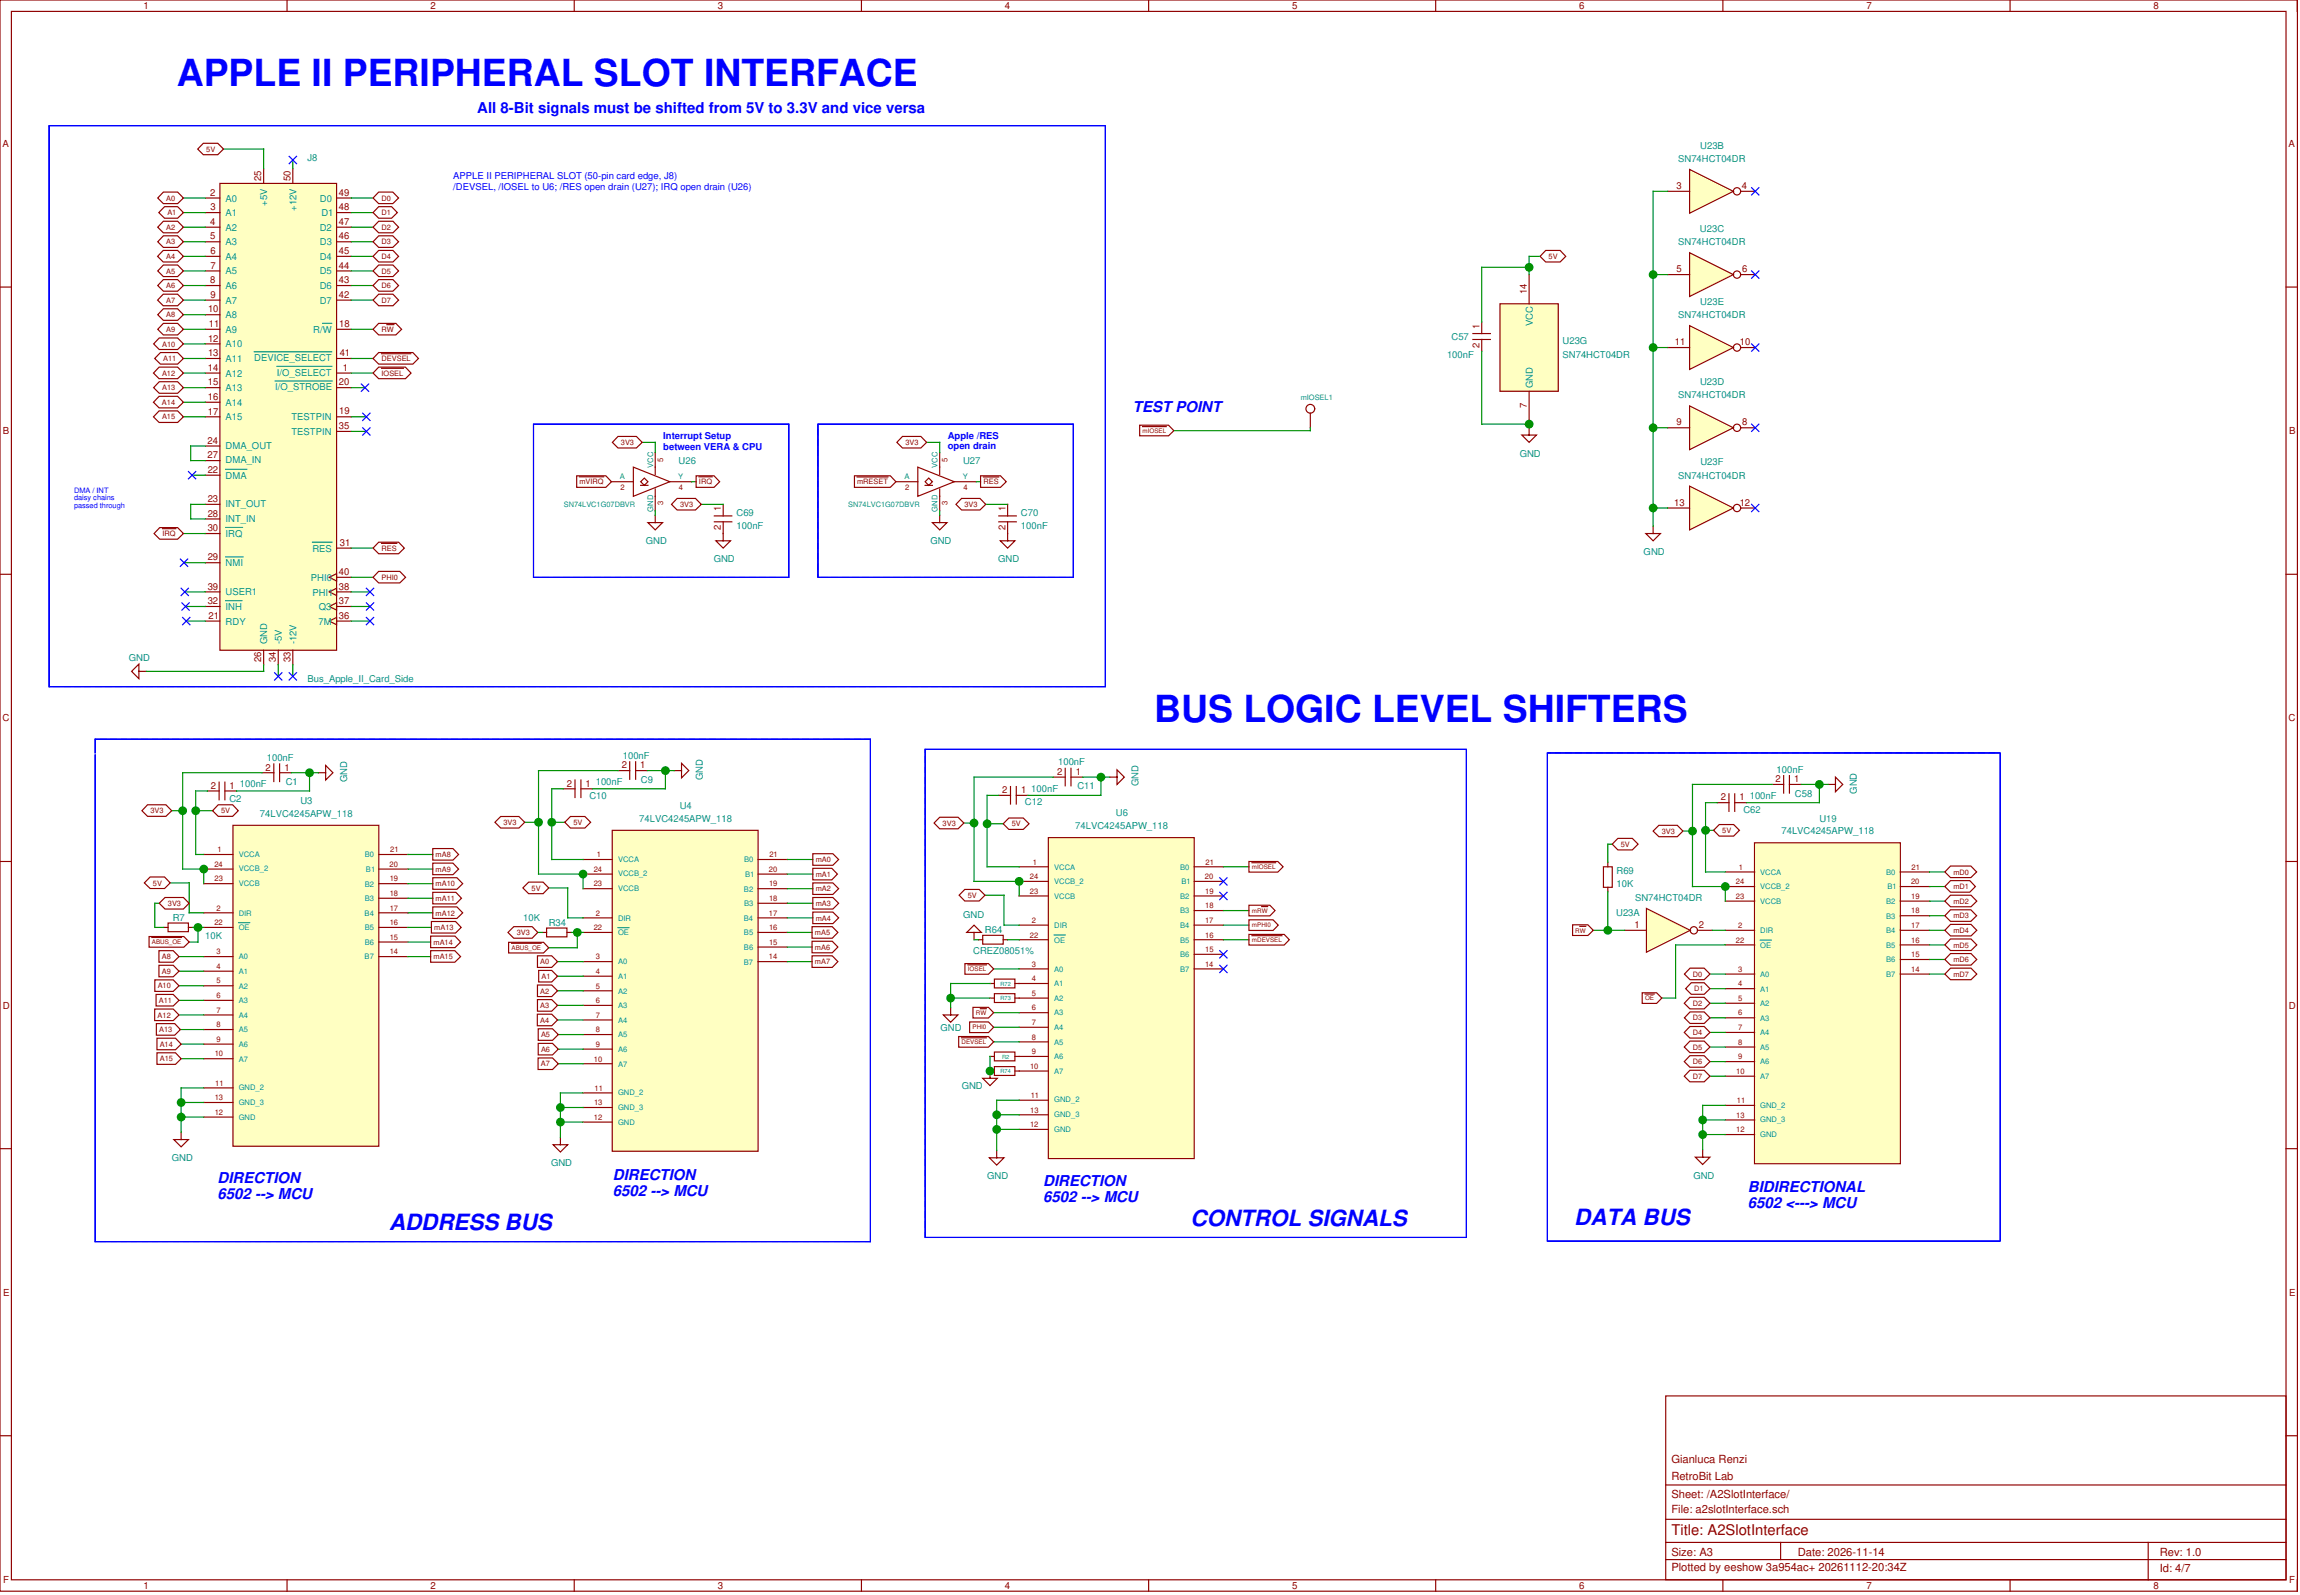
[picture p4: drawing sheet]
<svg xmlns="http://www.w3.org/2000/svg" width="334mm" height="231mm" viewBox="0 0 334 231" stroke-linecap="round" stroke-linejoin="round" font-family="sans-serif">
<defs><g id="words">
<g font-size="5.4" fill="#00f">
<text x="25.6" y="12.5">APPLE II PERIPHERAL SLOT INTERFACE</text>
<text x="167.5" y="104.8">BUS LOGIC LEVEL SHIFTERS</text>
</g>
<g font-size="3.2" fill="#00f">
<text x="56.4" y="178.5">ADDRESS BUS</text>
<text x="172.8" y="177.9">CONTROL SIGNALS</text>
<text x="228.4" y="177.7">DATA BUS</text>
</g>
<g font-size="2.2" fill="#00f">
<text x="69.3" y="16.4">All 8-Bit signals must be shifted from 5V to 3.3V and vice versa</text>
<text x="164.4" y="59.8">TEST POINT</text>
<text x="31.6" y="171.6">DIRECTION</text>
<text x="31.6" y="173.9">6502 --&gt; MCU</text>
<text x="88.9" y="171.2">DIRECTION</text>
<text x="88.9" y="173.6">6502 --&gt; MCU</text>
<text x="151.4" y="172.1">DIRECTION</text>
<text x="253.6" y="172.9">BIDIRECTIONAL</text>
<text x="151.4" y="174.4">6502 --&gt; MCU</text>
<text x="253.6" y="175.3">6502 &lt;---&gt; MCU</text>
</g>
<text font-size="2.1" fill="#900000" x="242.5" y="222.8">Title: A2SlotInterface</text>
<g font-size="1.6" fill="#900000">
<text x="242.5" y="212.3">Gianluca Renzi</text>
<text x="242.5" y="214.8">RetroBit Lab</text>
<text x="242.5" y="217.3">Sheet: /A2SlotInterface/</text>
<text x="242.5" y="219.6">File: a2slotInterface.sch</text>
<text x="242.5" y="225.7">Size: A3</text>
<text x="242.5" y="227.9">Plotted by eeshow 3a954ac+ 20261112-20:34Z</text>
<text x="260.9" y="225.7">Date: 2026-11-14</text>
<text x="313.4" y="225.7">Rev: 1.0</text>
<text x="313.4" y="228.1">Id: 4/7</text>
</g>
<g font-size="1.4" fill="#900000">
<text x="20.8" y="1.3">1</text>
<text x="62.5" y="1.3">2</text>
<text x="104.2" y="1.3">3</text>
<text x="145.8" y="1.3">4</text>
<text x="187.5" y="1.3">5</text>
<text x="229.2" y="1.3">6</text>
<text x="270.8" y="1.3">7</text>
<text x="312.5" y="1.3">8</text>
<text x=".4" y="21.3">A</text>
<text x="332.1" y="21.3">A</text>
<text x="30.5" y="28.4">2</text>
<text x="37.9" y="26.3" transform="rotate(-90 37.9 26.3)">25</text>
<text x="42.1" y="26.3" transform="rotate(-90 42.1 26.3)">50</text>
<text x="49.2" y="28.4">49</text>
<text x="243.2" y="27.4">3</text>
<text x="252.8" y="27.5">4</text>
<text x="30.5" y="32.6">4</text>
<text x="30.5" y="34.7">5</text>
<text x="30.5" y="30.5">3</text>
<text x="49.2" y="32.6">47</text>
<text x="49.2" y="34.7">46</text>
<text x="49.2" y="30.5">48</text>
<text x="30.5" y="41.1">8</text>
<text x="30.5" y="39">7</text>
<text x="30.5" y="36.9">6</text>
<text x="49.2" y="39">44</text>
<text x="49.2" y="36.9">45</text>
<text x="49.2" y="41.1">43</text>
<text x="243.2" y="39.5">5</text>
<text x="252.8" y="39.5">6</text>
<text x="30.2" y="45.3">10</text>
<text x="30.3" y="47.4">11</text>
<text x="30.5" y="43.2">9</text>
<text x="49.2" y="43.2">42</text>
<text x="49.2" y="47.4">18</text>
<text x="214.7" y="47.7" transform="rotate(-90 214.7 47.7)">1</text>
<text x="221.5" y="42.6" transform="rotate(-90 221.5 42.6)">14</text>
<text x="30.2" y="53.8">14</text>
<text x="30.2" y="49.6">12</text>
<text x="30.2" y="51.7">13</text>
<text x="49.3" y="51.7">41</text>
<text x="49.7" y="53.8">1</text>
<text x="214.7" y="50.4" transform="rotate(-90 214.7 50.4)">2</text>
<text x="243" y="50.1">11</text>
<text x="252.4" y="50.1">10</text>
<text x="30.2" y="55.9">15</text>
<text x="30.2" y="58">16</text>
<text x="49.2" y="55.9">20</text>
<text x="221.5" y="59.2" transform="rotate(-90 221.5 59.2)">7</text>
<text x=".4" y="63">B</text>
<text x="30.1" y="64.4">24</text>
<text x="30.2" y="60.1">17</text>
<text x="49.2" y="62.3">35</text>
<text x="49.2" y="60.1">19</text>
<text x="243.2" y="61.7">9</text>
<text x="252.8" y="61.7">8</text>
<text x="332.1" y="63">B</text>
<text x="30.1" y="66.5">27</text>
<text x="30.1" y="68.6">22</text>
<text x="30.1" y="75">28</text>
<text x="30.1" y="77.1">30</text>
<text x="30.1" y="72.8">23</text>
<text x="104.6" y="76.9" transform="rotate(-90 104.6 76.9)">2</text>
<text x="104.6" y="74.2" transform="rotate(-90 104.6 74.2)">1</text>
<text x="145.9" y="76.9" transform="rotate(-90 145.9 76.9)">2</text>
<text x="145.9" y="74.2" transform="rotate(-90 145.9 74.2)">1</text>
<text x="242.9" y="73.4">13</text>
<text x="252.4" y="73.4">12</text>
<text x="30.1" y="81.3">29</text>
<text x="49.2" y="83.4">40</text>
<text x="49.3" y="79.2">31</text>
<text x="30.1" y="87.7">32</text>
<text x="30.1" y="85.5">39</text>
<text x="30.2" y="89.8">21</text>
<text x="49.2" y="87.7">37</text>
<text x="49.2" y="89.8">36</text>
<text x="49.2" y="85.5">38</text>
<text x="37.9" y="96.1" transform="rotate(-90 37.9 96.1)">26</text>
<text x="40" y="96.1" transform="rotate(-90 40 96.1)">34</text>
<text x="42.1" y="96.1" transform="rotate(-90 42.1 96.1)">33</text>
<text x=".4" y="104.7">C</text>
<text x="332.1" y="104.7">C</text>
<text x="38.5" y="111.8">2</text>
<text x="41.3" y="111.8">1</text>
<text x="90.2" y="111.5">2</text>
<text x="92.9" y="111.5">1</text>
<text x="153.4" y="112.4">2</text>
<text x="156.1" y="112.4">1</text>
<text x="257.6" y="113.5">2</text>
<text x="260.3" y="113.5">1</text>
<text x="30.6" y="114.5">2</text>
<text x="33.3" y="114.5">1</text>
<text x="82.3" y="114.1">2</text>
<text x="85" y="114.1">1</text>
<text x="145.4" y="115.1">2</text>
<text x="148.2" y="115.1">1</text>
<text x="249.7" y="116.1">2</text>
<text x="252.4" y="116.1">1</text>
<text x="237.1" y="134.7">1</text>
<text x="246.5" y="134.7">2</text>
<text x=".4" y="146.3">D</text>
<text x="332.1" y="146.3">D</text>
<text x=".4" y="188">E</text>
<text x="332.1" y="188">E</text>
<text x=".5" y="229.7">F</text>
<text x="20.8" y="230.6">1</text>
<text x="62.5" y="230.6">2</text>
<text x="104.2" y="230.5">3</text>
<text x="145.8" y="230.6">4</text>
<text x="187.5" y="230.5">5</text>
<text x="229.2" y="230.5">6</text>
<text x="270.8" y="230.6">7</text>
<text x="312.5" y="230.5">8</text>
<text x="332.2" y="229.7">F</text>
</g>
<g font-size="1.4" fill="#009090">
<text x="44.6" y="23.3">J8</text>
<text x="243.5" y="23.5">SN74HCT04DR</text>
<text x="246.7" y="21.6">U23B</text>
<text x="32.7" y="29.2">A0</text>
<text x="38.8" y="29.8" transform="rotate(-90 38.8 29.8)">+5V</text>
<text x="46.4" y="29.2">D0</text>
<text x="32.7" y="31.4">A1</text>
<text x="32.7" y="33.5">A2</text>
<text x="32.7" y="35.6">A3</text>
<text x="43" y="30.6" transform="rotate(-90 43 30.6)">+12V</text>
<text x="46.4" y="33.5">D2</text>
<text x="46.4" y="35.6">D3</text>
<text x="46.6" y="31.4">D1</text>
<text x="243.5" y="35.6">SN74HCT04DR</text>
<text x="246.7" y="33.6">U23C</text>
<text x="32.7" y="37.7">A4</text>
<text x="32.7" y="39.8">A5</text>
<text x="32.7" y="41.9">A6</text>
<text x="46.4" y="37.7">D4</text>
<text x="46.4" y="41.9">D6</text>
<text x="46.4" y="39.8">D5</text>
<text x="32.7" y="46.2">A8</text>
<text x="32.7" y="44.1">A7</text>
<text x="46.4" y="44.1">D7</text>
<text x="222.4" y="47.3" transform="rotate(-90 222.4 47.3)">VCC</text>
<text x="243.5" y="46.2">SN74HCT04DR</text>
<text x="246.7" y="44.2">U23E</text>
<text x="32.7" y="48.3">A9</text>
<text x="32.7" y="50.4">A10</text>
<text x="32.7" y="52.5">A11</text>
<text x="36.9" y="52.4">DEVICE_SELECT</text>
<text x="45.5" y="48.3">R/W</text>
<text x="210" y="52">100nF</text>
<text x="210.6" y="49.4">C57</text>
<text x="226.7" y="51.9">SN74HCT04DR</text>
<text x="226.7" y="49.9">U23G</text>
<text x="32.7" y="54.7">A12</text>
<text x="32.7" y="56.8">A13</text>
<text x="32.7" y="58.9">A14</text>
<text x="39.9" y="56.7">I/O_STROBE</text>
<text x="40.2" y="54.5">I/O_SELECT</text>
<text x="222.4" y="56.3" transform="rotate(-90 222.4 56.3)">GND</text>
<text x="243.5" y="57.8">SN74HCT04DR</text>
<text x="246.7" y="55.9">U23D</text>
<text x="32.7" y="61">A15</text>
<text x="32.7" y="65.1">DMA_OUT</text>
<text x="42.3" y="61">TESTPIN</text>
<text x="42.3" y="63.1">TESTPIN</text>
<text x="32.7" y="69.5">DMA</text>
<text x="32.7" y="67.2">DMA_IN</text>
<text x="98.5" y="67.3">U26</text>
<text x="139.7" y="67.3">U27</text>
<text x="220.5" y="66.2">GND</text>
<text x="243.5" y="69.4">SN74HCT04DR</text>
<text x="246.7" y="67.5">U23F</text>
<text x="32.7" y="73.6">INT_OUT</text>
<text x="32.7" y="75.7">INT_IN</text>
<text x="32.7" y="77.9">IRQ</text>
<text x="106.9" y="76.8">100nF</text>
<text x="106.9" y="74.8">C69</text>
<text x="148.1" y="76.8">100nF</text>
<text x="148.1" y="74.8">C70</text>
<text x="32.7" y="82.2">NMI</text>
<text x="45.3" y="80">RES</text>
<text x="93.7" y="78.9">GND</text>
<text x="103.6" y="81.6">GND</text>
<text x="135" y="78.9">GND</text>
<text x="144.8" y="81.6">GND</text>
<text x="238.5" y="80.5">GND</text>
<text x="32.7" y="88.5">INH</text>
<text x="32.7" y="86.4">USER1</text>
<text x="45.1" y="84.3">PHI0</text>
<text x="45.3" y="86.4">PHI1</text>
<text x="46.3" y="88.5">Q3</text>
<text x="18.7" y="95.9">GND</text>
<text x="32.7" y="90.6">RDY</text>
<text x="38.8" y="93.5" transform="rotate(-90 38.8 93.5)">GND</text>
<text x="40.9" y="93.5" transform="rotate(-90 40.9 93.5)">-5V</text>
<text x="43" y="93.5" transform="rotate(-90 43 93.5)">-12V</text>
<text x="46.2" y="90.6">7M</text>
<text x="44.6" y="99">Bus_Apple_II_Card_Side</text>
<text x="38.7" y="110.4">100nF</text>
<text x="41.5" y="113.9">C1</text>
<text x="50.4" y="113.5" transform="rotate(-90 50.4 113.5)">GND</text>
<text x="86.4" y="113.9">100nF</text>
<text x="90.4" y="110.1">100nF</text>
<text x="93" y="113.6">C9</text>
<text x="102" y="113.2" transform="rotate(-90 102 113.2)">GND</text>
<text x="153.5" y="111">100nF</text>
<text x="257.8" y="112.1">100nF</text>
<text x="33.3" y="116.3">C2</text>
<text x="34.8" y="114.2">100nF</text>
<text x="37.7" y="118.5">74LVC4245APW_118</text>
<text x="43.6" y="116.6">U3</text>
<text x="85.5" y="115.9">C10</text>
<text x="92.7" y="119.2">74LVC4245APW_118</text>
<text x="98.6" y="117.4">U4</text>
<text x="148.7" y="116.9">C12</text>
<text x="149.6" y="114.9">100nF</text>
<text x="156.3" y="114.5">C11</text>
<text x="161.9" y="118.5">U6</text>
<text x="165.2" y="114.1" transform="rotate(-90 165.2 114.1)">GND</text>
<text x="253" y="117.9">C62</text>
<text x="253.9" y="115.9">100nF</text>
<text x="260.5" y="115.6">C58</text>
<text x="264" y="119.2">U19</text>
<text x="269.4" y="115.2" transform="rotate(-90 269.4 115.2)">GND</text>
<text x="156" y="120.3">74LVC4245APW_118</text>
<text x="258.5" y="121">74LVC4245APW_118</text>
<text x="234.6" y="128.7">10K</text>
<text x="234.6" y="126.8">R69</text>
<text x="237.2" y="130.7">SN74HCT04DR</text>
<text x="25.1" y="133.6">R7</text>
<text x="29.8" y="136.2">10K</text>
<text x="75.9" y="133.6">10K</text>
<text x="79.6" y="134.3">R34</text>
<text x="139.8" y="133.2">GND</text>
<text x="142.9" y="135.4">R64</text>
<text x="234.5" y="132.8">U23A</text>
<text x="141.2" y="138.5">CREZ08051%</text>
<text x="136.5" y="149.6">GND</text>
<text x="139.5" y="158">GND</text>
<text x="24.9" y="168.5">GND</text>
<text x="80" y="169.2">GND</text>
<text x="143.2" y="171.1">GND</text>
<text x="245.7" y="171">GND</text>
</g>
<g font-size="1.4" fill="#00f">
<text x="65.8" y="26">APPLE II PERIPHERAL SLOT (50-pin card edge, J8)</text>
<text x="65.8" y="27.5">/DEVSEL, /IOSEL to U6; /RES open drain (U27); IRQ open drain (U26)</text>
<text x="96.2" y="63.7">Interrupt Setup</text>
<text x="96.2" y="65.3">between VERA &amp; CPU</text>
<text x="137.5" y="63.7">Apple /RES</text>
<text x="137.5" y="65.2">open drain</text>
</g>
<g font-size="1.1" fill="#900000">
<text x="29.9" y="22">5V</text>
<text x="24.1" y="29.1">A0</text>
<text x="55.4" y="29.1">D0</text>
<text x="24.1" y="33.4">A2</text>
<text x="24.1" y="35.5">A3</text>
<text x="24.3" y="31.2">A1</text>
<text x="55.4" y="31.2">D1</text>
<text x="55.4" y="33.4">D2</text>
<text x="55.4" y="35.5">D3</text>
<text x="24.1" y="37.6">A4</text>
<text x="24.1" y="39.7">A5</text>
<text x="24.1" y="41.8">A6</text>
<text x="55.4" y="37.6">D4</text>
<text x="55.4" y="39.7">D5</text>
<text x="55.4" y="41.8">D6</text>
<text x="224.7" y="37.6">5V</text>
<text x="24.1" y="43.9">A7</text>
<text x="24.1" y="46">A8</text>
<text x="55.4" y="43.9">D7</text>
<text x="23.5" y="50.3">A10</text>
<text x="23.7" y="52.4">A11</text>
<text x="24.1" y="48.2">A9</text>
<text x="55.4" y="48.2">RW</text>
<text x="55.4" y="52.4">DEVSEL</text>
<text x="23.5" y="58.8">A14</text>
<text x="23.5" y="54.5">A12</text>
<text x="23.5" y="56.6">A13</text>
<text x="55.4" y="54.5">IOSEL</text>
<text x="23.5" y="60.9">A15</text>
<text x="90.1" y="64.6">3V3</text>
<text x="131.4" y="64.6">3V3</text>
<text x="84.1" y="70.3">mVIRQ</text>
<text x="90" y="71.1">2</text>
<text x="96.2" y="67" transform="rotate(-90 96.2 67)">5</text>
<text x="98.5" y="71.1">4</text>
<text x="101.4" y="70.3">IRQ</text>
<text x="124.4" y="70.3">mRESET</text>
<text x="131.3" y="71.1">2</text>
<text x="137.5" y="67" transform="rotate(-90 137.5 67)">5</text>
<text x="139.8" y="71.1">4</text>
<text x="142.7" y="70.3">RES</text>
<text x="23.6" y="77.8">IRQ</text>
<text x="96.2" y="73.3" transform="rotate(-90 96.2 73.3)">3</text>
<text x="98.7" y="73.6">3V3</text>
<text x="137.5" y="73.3" transform="rotate(-90 137.5 73.3)">3</text>
<text x="140" y="73.6">3V3</text>
<text x="55.4" y="79.9">RES</text>
<text x="55.4" y="84.1">PHI0</text>
<text x="21.8" y="118">3V3</text>
<text x="32.1" y="118">5V</text>
<text x="73.1" y="119.7">3V3</text>
<text x="83.2" y="119.7">5V</text>
<text x="136.8" y="119.8">3V3</text>
<text x="146.8" y="119.9">5V</text>
<text x="31.1" y="125.8">24</text>
<text x="31.5" y="123.6">1</text>
<text x="56.5" y="125.8">20</text>
<text x="56.6" y="123.6">21</text>
<text x="63.2" y="124.4">mA8</text>
<text x="86.6" y="124.4">1</text>
<text x="111.6" y="124.4">21</text>
<text x="118.4" y="125.1">mA0</text>
<text x="149.9" y="125.5">1</text>
<text x="174.9" y="125.5">21</text>
<text x="235.2" y="122.9">5V</text>
<text x="241.1" y="121">3V3</text>
<text x="249.9" y="120.9">5V</text>
<text x="22.2" y="128.5">5V</text>
<text x="24.4" y="131.4">3V3</text>
<text x="31.1" y="127.9">23</text>
<text x="56.6" y="130">18</text>
<text x="56.6" y="127.9">19</text>
<text x="63.2" y="126.5">mA9</text>
<text x="63.2" y="128.6">mA10</text>
<text x="63.2" y="130.7">mA11</text>
<text x="77.1" y="129.2">5V</text>
<text x="86.1" y="126.5">24</text>
<text x="86.2" y="128.6">23</text>
<text x="111.6" y="126.5">20</text>
<text x="111.6" y="130.7">18</text>
<text x="111.6" y="128.6">19</text>
<text x="118.4" y="131.4">mA3</text>
<text x="118.4" y="129.3">mA2</text>
<text x="118.4" y="127.2">mA1</text>
<text x="140.4" y="130.3">5V</text>
<text x="149.4" y="127.6">24</text>
<text x="149.4" y="129.7">23</text>
<text x="174.8" y="127.6">20</text>
<text x="174.9" y="131.8">18</text>
<text x="174.9" y="129.7">19</text>
<text x="251.9" y="128.3">24</text>
<text x="251.9" y="130.4">23</text>
<text x="252.3" y="126.2">1</text>
<text x="277.3" y="128.3">20</text>
<text x="277.3" y="130.4">19</text>
<text x="277.4" y="126.2">21</text>
<text x="283.4" y="126.9">mD0</text>
<text x="283.4" y="129">mD1</text>
<text x="283.4" y="131.1">mD2</text>
<text x="31.1" y="134.2">22</text>
<text x="31.4" y="132.1">2</text>
<text x="56.5" y="132.1">17</text>
<text x="56.6" y="136.3">15</text>
<text x="56.6" y="134.2">16</text>
<text x="62.9" y="137.1">mA14</text>
<text x="63" y="134.9">mA13</text>
<text x="63.2" y="132.8">mA12</text>
<text x="75" y="135.7">3V3</text>
<text x="86.1" y="135">22</text>
<text x="86.5" y="132.9">2</text>
<text x="111.6" y="132.9">17</text>
<text x="111.6" y="137.1">15</text>
<text x="111.6" y="135">16</text>
<text x="118.2" y="135.7">mA5</text>
<text x="118.2" y="137.8">mA6</text>
<text x="118.4" y="133.6">mA4</text>
<text x="149.4" y="136">22</text>
<text x="149.7" y="133.9">2</text>
<text x="174.9" y="133.9">17</text>
<text x="174.9" y="136">16</text>
<text x="251.9" y="136.8">22</text>
<text x="252.2" y="134.7">2</text>
<text x="277.3" y="134.7">17</text>
<text x="277.3" y="136.8">16</text>
<text x="277.3" y="132.5">18</text>
<text x="283.4" y="133.2">mD3</text>
<text x="283.4" y="137.5">mD5</text>
<text x="283.4" y="135.4">mD4</text>
<text x="22.9" y="143.4">A10</text>
<text x="23.5" y="139.2">A8</text>
<text x="23.5" y="141.3">A9</text>
<text x="31.4" y="140.6">4</text>
<text x="31.4" y="142.7">5</text>
<text x="31.4" y="138.5">3</text>
<text x="56.5" y="138.5">14</text>
<text x="62.9" y="139.2">mA15</text>
<text x="78.4" y="139.9">A0</text>
<text x="78.6" y="142">A1</text>
<text x="86.4" y="141.3">4</text>
<text x="86.5" y="143.4">5</text>
<text x="86.5" y="139.2">3</text>
<text x="111.6" y="139.2">14</text>
<text x="118.2" y="139.9">mA7</text>
<text x="149.7" y="142.4">4</text>
<text x="149.7" y="140.3">3</text>
<text x="174.9" y="140.3">14</text>
<text x="174.9" y="138.1">15</text>
<text x="245.6" y="141.7">D0</text>
<text x="245.8" y="143.8">D1</text>
<text x="252.2" y="143.1">4</text>
<text x="252.2" y="141">3</text>
<text x="277.3" y="141">14</text>
<text x="277.3" y="138.9">15</text>
<text x="283.4" y="139.6">mD6</text>
<text x="283.4" y="141.7">mD7</text>
<text x="22.9" y="147.7">A12</text>
<text x="23.1" y="145.5">A11</text>
<text x="23.1" y="149.8">A13</text>
<text x="31.4" y="149">8</text>
<text x="31.4" y="146.9">7</text>
<text x="31.4" y="144.8">6</text>
<text x="78.4" y="148.4">A4</text>
<text x="78.4" y="144.2">A2</text>
<text x="78.4" y="146.3">A3</text>
<text x="86.5" y="149.8">8</text>
<text x="86.5" y="147.7">7</text>
<text x="86.5" y="145.6">6</text>
<text x="149.7" y="144.5">5</text>
<text x="149.7" y="148.7">7</text>
<text x="149.7" y="146.6">6</text>
<text x="245.6" y="146">D2</text>
<text x="245.6" y="148.1">D3</text>
<text x="252.2" y="145.2">5</text>
<text x="252.2" y="149.5">7</text>
<text x="252.2" y="147.3">6</text>
<text x="23.2" y="151.9">A14</text>
<text x="23.2" y="154">A15</text>
<text x="31.2" y="153.3">10</text>
<text x="31.4" y="151.2">9</text>
<text x="78.5" y="154.7">A7</text>
<text x="78.5" y="150.5">A5</text>
<text x="78.5" y="152.6">A6</text>
<text x="86.2" y="154">10</text>
<text x="86.5" y="151.9">9</text>
<text x="149.5" y="155.1">10</text>
<text x="149.7" y="150.8">8</text>
<text x="149.7" y="153">9</text>
<text x="245.6" y="150.2">D4</text>
<text x="245.6" y="154.4">D6</text>
<text x="245.6" y="152.3">D5</text>
<text x="251.9" y="155.8">10</text>
<text x="252.2" y="151.6">8</text>
<text x="252.2" y="153.7">9</text>
<text x="31.2" y="161.7">12</text>
<text x="31.2" y="159.6">13</text>
<text x="31.2" y="157.5">11</text>
<text x="86.2" y="160.4">13</text>
<text x="86.3" y="158.3">11</text>
<text x="149.5" y="161.4">13</text>
<text x="149.6" y="159.3">11</text>
<text x="245.6" y="156.5">D7</text>
<text x="252" y="160.1">11</text>
<text x="86.2" y="162.5">12</text>
<text x="149.5" y="163.6">12</text>
<text x="251.9" y="164.3">12</text>
<text x="251.9" y="162.2">13</text>
</g>
<g font-size="1.1" fill="#009090">
<text x="188.7" y="58">mIOSEL1</text>
<text x="90" y="69.6">A</text>
<text x="94.8" y="67.8" transform="rotate(-90 94.8 67.8)">VCC</text>
<text x="98.4" y="69.6">Y</text>
<text x="131.2" y="69.6">A</text>
<text x="136" y="67.8" transform="rotate(-90 136 67.8)">VCC</text>
<text x="139.7" y="69.6">Y</text>
<text x="81.8" y="73.6">SN74LVC1G07DBVR</text>
<text x="94.8" y="74.2" transform="rotate(-90 94.8 74.2)">GND</text>
<text x="123.1" y="73.6">SN74LVC1G07DBVR</text>
<text x="136" y="74.2" transform="rotate(-90 136 74.2)">GND</text>
<text x="34.6" y="124.4">VCCA</text>
<text x="52.9" y="124.4">B0</text>
<text x="89.7" y="125.1">VCCA</text>
<text x="108" y="125.1">B0</text>
<text x="34.6" y="128.6">VCCB</text>
<text x="34.6" y="126.4">VCCB_2</text>
<text x="52.9" y="128.6">B2</text>
<text x="52.9" y="130.7">B3</text>
<text x="53.1" y="126.5">B1</text>
<text x="89.7" y="129.3">VCCB</text>
<text x="89.7" y="127.1">VCCB_2</text>
<text x="108" y="129.4">B2</text>
<text x="108" y="131.5">B3</text>
<text x="108.1" y="127.2">B1</text>
<text x="153" y="126.2">VCCA</text>
<text x="153" y="130.4">VCCB</text>
<text x="153" y="128.2">VCCB_2</text>
<text x="171.2" y="130.4">B2</text>
<text x="171.2" y="126.2">B0</text>
<text x="171.4" y="128.3">B1</text>
<text x="255.4" y="126.9">VCCA</text>
<text x="255.4" y="131.2">VCCB</text>
<text x="255.4" y="129">VCCB_2</text>
<text x="273.7" y="131.2">B2</text>
<text x="273.7" y="126.9">B0</text>
<text x="273.9" y="129.1">B1</text>
<text x="34.6" y="132.9">DIR</text>
<text x="34.6" y="135">OE</text>
<text x="52.9" y="132.9">B4</text>
<text x="52.9" y="137.1">B6</text>
<text x="52.9" y="135">B5</text>
<text x="89.7" y="133.6">DIR</text>
<text x="89.7" y="135.7">OE</text>
<text x="107.9" y="133.6">B4</text>
<text x="108" y="137.8">B6</text>
<text x="108" y="135.7">B5</text>
<text x="153" y="134.7">DIR</text>
<text x="153" y="136.8">OE</text>
<text x="171.2" y="134.7">B4</text>
<text x="171.2" y="136.8">B5</text>
<text x="171.2" y="132.5">B3</text>
<text x="255.4" y="135.4">DIR</text>
<text x="255.4" y="137.5">OE</text>
<text x="273.7" y="135.4">B4</text>
<text x="273.7" y="137.5">B5</text>
<text x="273.7" y="133.3">B3</text>
<text x="34.6" y="139.2">A0</text>
<text x="34.6" y="141.3">A1</text>
<text x="34.6" y="143.4">A2</text>
<text x="52.9" y="139.2">B7</text>
<text x="89.7" y="139.9">A0</text>
<text x="89.7" y="142.1">A1</text>
<text x="107.9" y="139.9">B7</text>
<text x="153" y="141">A0</text>
<text x="153" y="143.1">A1</text>
<text x="171.2" y="141">B7</text>
<text x="171.2" y="138.9">B6</text>
<text x="255.4" y="141.7">A0</text>
<text x="255.4" y="143.9">A1</text>
<text x="273.7" y="141.8">B7</text>
<text x="273.7" y="139.6">B6</text>
<text x="34.6" y="145.6">A3</text>
<text x="34.6" y="147.7">A4</text>
<text x="34.6" y="149.8">A5</text>
<text x="89.7" y="144.2">A2</text>
<text x="89.7" y="146.3">A3</text>
<text x="89.7" y="148.4">A4</text>
<text x="153" y="145.2">A2</text>
<text x="153" y="147.3">A3</text>
<text x="153" y="149.5">A4</text>
<text x="255.4" y="146">A2</text>
<text x="255.4" y="148.1">A3</text>
<text x="34.6" y="154">A7</text>
<text x="34.6" y="151.9">A6</text>
<text x="89.7" y="154.8">A7</text>
<text x="89.7" y="150.5">A5</text>
<text x="89.7" y="152.6">A6</text>
<text x="153" y="155.8">A7</text>
<text x="153" y="151.6">A5</text>
<text x="153" y="153.7">A6</text>
<text x="255.4" y="150.2">A4</text>
<text x="255.4" y="152.3">A5</text>
<text x="255.4" y="154.4">A6</text>
<text x="34.6" y="158.2">GND_2</text>
<text x="34.6" y="160.3">GND_3</text>
<text x="89.7" y="158.9">GND_2</text>
<text x="89.7" y="161">GND_3</text>
<text x="153" y="160">GND_2</text>
<text x="255.4" y="156.6">A7</text>
<text x="255.4" y="160.7">GND_2</text>
<text x="34.6" y="162.5">GND</text>
<text x="89.7" y="163.2">GND</text>
<text x="153" y="164.3">GND</text>
<text x="153" y="162.1">GND_3</text>
<text x="255.4" y="165">GND</text>
<text x="255.4" y="162.8">GND_3</text>
</g>
<g font-size="1.1" fill="#00f">
<text x="10.7" y="71.5">DMA / INT</text>
<text x="10.7" y="72.5">daisy chains</text>
<text x="10.7" y="73.7">passed through</text>
</g>
<g font-size=".9" fill="#900000">
<text x="165.8" y="62.8">mIOSEL</text>
<text x="181.7" y="126.1">mIOSEL</text>
<text x="22" y="136.9">ABUS_OE</text>
<text x="74.2" y="137.8">ABUS_OE</text>
<text x="181.7" y="136.7">mDEVSEL</text>
<text x="181.7" y="134.6">mPHI0</text>
<text x="181.7" y="132.4">mRW</text>
<text x="228.6" y="135.3">RW</text>
<text x="140.4" y="140.9">IOSEL</text>
<text x="141.1" y="149.4">PHI0</text>
<text x="141.6" y="147.3">RW</text>
<text x="238.7" y="145.1">OE</text>
<text x="139.5" y="151.5">DEVSEL</text>
</g>
<g font-size=".8" fill="#009090">
<text x="145.2" y="143">R72</text>
<text x="145.2" y="145.1">R73</text>
<text x="145.2" y="155.7">R74</text>
<text x="145.4" y="153.6">R2</text>
</g>
</g></defs>
<g fill="#ffffc2">
<path d="M88.8 120.5h21.2v46.5h-21.2z"/>
<path d="M33.8 119.7h21.2v46.6h-21.2z"/>
<path d="M152.1 121.5h21.2v46.6h-21.2z"/>
<path d="M254.6 122.3h21.1v46.5h-21.1z"/>
<path d="M238.9 131.8l6.3 3.2-6.3 3.2z"/>
<path d="M245.2 24.6l6.3 3.2-6.3 3.1z"/>
<path d="M245.2 36.7l6.3 3.1-6.3 3.2z"/>
<path d="M245.2 58.9l6.3 3.2-6.3 3.1z"/>
<path d="M245.2 47.3l6.3 3.1-6.3 3.2z"/>
<path d="M245.2 70.5l6.3 3.2-6.3 3.2z"/>
<path d="M217.6 44.1h8.5v12.7h-8.5z"/>
<path d="M31.9 26.6h16.9v67.7h-16.9z"/>
</g>
<g fill="none" stroke="#900000" stroke-width=".17">
<path d="M0 0h333.4v230.9h-333.4zM1.7 1.7h330v227.5h-330zM41.6 0v1.7M83.3 0v1.7M125 0v1.7M166.7 0v1.7M208.3 0v1.7M250 0v1.7M291.7 0v1.7M333.3 0v1.7M29.8 28.7h2.1M29.8 30.8h2.1"/>
<path d="M29.8 33h2.1M29.8 39.3h2.1M29.8 37.2h2.1M29.8 35.1h2.1M31.9 26.6h16.9v67.7h-16.9zM38.3 24.5v2.1M42.5 24.5v2.1M48.8 28.7h2.2M48.8 30.8h2.2M48.8 33h2.2M48.8 39.3h2.2M48.8 37.2h2.2"/>
<path d="M48.8 35.1h2.2M221.9 39.8v4.3M242 27.8h3.2M242 39.8h3.2M245.2 24.6l6.3 3.2-6.3 3.1zM245.2 36.7l6.3 3.1-6.3 3.2zM252.6 27.8h2.1M252.6 39.8h2.1M0 41.6h1.7M29.8 54.1h2.1M29.8 45.7h2.1M29.8 47.8h2.1"/>
<path d="M29.8 49.9h2.1M29.8 52h2.1M29.8 56.2h2.1M29.8 58.4h2.1M29.8 43.5h2.1M29.8 41.4h2.1M48.8 54.1h2.2M48.8 47.8h2.2M48.8 52h2.2M48.8 56.2h2.2M48.8 43.5h2.2M48.8 41.4h2.2"/>
<path d="M190.1 60v2.1M213.7 49.3h2.6M213.7 48.4h2.6M215 46.7v1.7M215 49.3v1.7M217.6 44.1h8.5v12.7h-8.5zM221.9 56.8v4.2M242 50.4h3.2M245.2 58.9l6.3 3.2-6.3 3.1zM245.2 47.3l6.3 3.1-6.3 3.2zM252.6 50.4h2.1M331.7 41.6h1.7"/>
<path d="M29.8 60.5h2.1M29.8 68.9h2.1M29.8 73.2h2.1M29.8 64.7h2.1M29.8 66.8h2.1M29.8 75.3h2.1M29.8 77.4h2.1M48.8 60.5h2.2M48.8 79.5h2.2M48.8 62.6h2.2M88.7 69.9h3.2M91.9 67.8l5.3 2.1-5.3 2.1z"/>
<path d="M93 69.9l.5-.5 .5 .5-.5 .5zM93 70.4h1M95.1 74.8v1h1l-1 1.1-1.1-1.1h1.1M95.1 65.7v3.1M95.1 71v3.1M97.2 69.9h3.2M103.7 75.7h2.5M103.7 74.9h2.5M104.9 75.7v2.8h1.1l-1.1 1-1-1h1M104.9 73.2v1.7M130 69.9h3.2M133.2 67.8l5.3 2.1-5.3 2.1z"/>
<path d="M134.2 69.9l.6-.5 .5 .5-.5 .5zM134.2 70.4h1.1M136.3 74.8v1h1.1l-1.1 1.1-1-1.1h1M136.3 65.7v3.1M136.3 71v3.1M138.5 69.9h3.1M144.9 75.7h2.6M144.9 74.9h2.6M146.2 75.7v2.8h1.1l-1.1 1-1.1-1h1.1M146.2 73.2v1.7M221.9 62.1v1h1l-1 1.1-1.1-1.1h1.1M239.9 76.4v1h1l-1 1.1-1.1-1.1h1.1"/>
<path d="M242 62.1h3.2M242 73.7h3.2M245.2 70.5l6.3 3.2-6.3 3.2zM252.6 62.1h2.1M252.6 73.7h2.1M0 83.3h1.7M20.2 97.4v-1l-1.1 1 1.1 1.1v-1.1h1M29.8 90.1h2.1M29.8 81.6h2.1M29.8 88h2.1M29.8 85.9h2.1M38.3 94.3v2.2"/>
<path d="M40.4 94.3v2.2M42.5 94.3v2.2M47.8 90.1l1-.5v1zM47.8 88l1-.5v1zM47.8 85.9l1-.5v1zM47.8 83.8l1-.6v1.1zM48.8 90.1h2.2M48.8 88h2.2M48.8 85.9h2.2M48.8 83.8h2.2M331.7 83.3h1.7M30.1 114.8h1.7"/>
<path d="M31.8 113.5v2.5M32.6 113.5v2.5M32.6 114.8h1.7M33.8 119.7h21.2v46.6h-21.2zM38 112.1h1.7M39.7 110.8v2.6M40.6 110.8v2.6M40.6 112.1h1.7M46.2 112.1h1.1v-1l1 1-1 1.1v-1.1M81.7 114.5h1.7M83.4 113.2v2.5M84.3 113.2v2.5"/>
<path d="M84.3 114.5h1.7M89.7 111.8h1.7M91.4 110.5v2.6M92.2 110.5v2.6M92.2 111.8h1.7M97.8 111.8h1.1v-1l1 1-1 1.1v-1.1M144.9 115.4h1.7M146.6 114.1v2.6M147.5 114.1v2.6M147.5 115.4h1.7M152.9 112.8h1.7M154.6 111.5v2.5"/>
<path d="M155.4 111.5v2.5M155.4 112.8h1.7M161 112.8h1.1v-1.1l1 1.1-1 1v-1M249.2 116.5h1.7M250.9 115.2v2.5M251.7 115.2v2.5M251.7 116.5h1.7M257.1 113.8h1.7M258.8 112.5v2.6M259.6 112.5v2.6M259.6 113.8h1.7M265.3 113.8h1v-1l1.1 1-1.1 1.1v-1.1"/>
<path d="M0 125h1.7M23.7 134.6h.7M24.4 133.9h2.9v1.3h-2.9zM27.3 134.6h.7M29.6 124h4.2M29.6 138.8h4.2M29.6 134.6h4.2M29.6 132.4h4.2M29.6 128.2h4.2M29.6 126.1h4.2M55 124h4.2M55 138.8h4.2"/>
<path d="M55 136.7h4.2M55 134.6h4.2M55 132.4h4.2M55 130.3h4.2M55 128.2h4.2M55 126.1h4.2M78.7 135.3h.6M79.3 134.7h3v1.2h-3zM82.3 135.3h.6M84.6 124.7h4.2M84.6 139.5h4.2M84.6 135.3h4.2"/>
<path d="M84.6 133.2h4.2M84.6 128.9h4.2M84.6 126.8h4.2M88.8 120.5h21.2v46.5h-21.2zM110 124.7h4.2M110 139.5h4.2M110 137.4h4.2M110 135.3h4.2M110 133.2h4.2M110 131.1h4.2M110 128.9h4.2M110 126.8h4.2"/>
<path d="M141.3 135.3h1.1l-1.1-1.1-1 1.1h1v1M142 136.3h.6M142.6 135.7h3v1.3h-3zM145.6 136.3h.6M147.9 125.8h4.2M147.9 136.3h4.2M147.9 134.2h4.2M147.9 130h4.2M147.9 127.9h4.2M152.1 121.5h21.2v46.6h-21.2zM173.3 125.8h4.2M173.3 138.5h4.2"/>
<path d="M173.3 136.3h4.2M173.3 134.2h4.2M173.3 132.1h4.2M173.3 130h4.2M173.3 127.9h4.2M232.7 125.8h1.2v2.9h-1.2zM233.3 125.1v.7M233.3 128.7v.7M235.7 135h3.2M238.9 131.8l6.3 3.2-6.3 3.2zM246.3 135h2.1M250.3 126.5h4.3"/>
<path d="M250.3 137.1h4.3M250.3 135h4.3M250.3 130.7h4.3M250.3 128.6h4.3M254.6 122.3h21.1v46.5h-21.1zM275.7 126.5h4.3M275.7 139.2h4.3M275.7 137.1h4.3M275.7 135h4.3M275.7 132.9h4.3M275.7 130.7h4.3M275.7 128.6h4.3"/>
<path d="M331.7 125h1.7M29.6 153.6h4.2M29.6 157.8h4.2M29.6 160h4.2M29.6 140.9h4.2M29.6 143h4.2M29.6 145.1h4.2M29.6 147.3h4.2M29.6 149.4h4.2M29.6 151.5h4.2M84.6 154.3h4.2M84.6 158.6h4.2"/>
<path d="M84.6 141.6h4.2M84.6 143.8h4.2M84.6 145.9h4.2M84.6 148h4.2M84.6 150.1h4.2M84.6 152.2h4.2M137.9 146.2v1.1h1.1l-1.1 1-1-1h1M143.6 142.7h.7M143.6 144.8h.7M143.6 153.3h.7M144.3 154.8h3v1.2h-3zM144.3 152.6h3v1.3h-3z"/>
<path d="M144.3 142.1h3v1.2h-3zM144.3 144.2h3v1.3h-3zM144.3 155.4h-.7v1.1h1.1l-1.1 1-1-1h1M147.3 155.4h4.8M147.3 142.7h4.8M147.3 144.8h4.8M147.3 153.3h4.8M147.9 159.6h4.2M147.9 140.6h4.2M147.9 146.9h4.2M147.9 149h4.2M147.9 151.2h4.2"/>
<path d="M173.3 140.6h4.2M250.3 156.1h4.3M250.3 141.3h4.3M250.3 143.4h4.3M250.3 145.6h4.3M250.3 147.7h4.3M250.3 149.8h4.3M250.3 151.9h4.3M250.3 154h4.3M275.7 141.3h4.3M0 166.7h1.7M26.3 164.3v1h1l-1 1.1-1.1-1.1h1.1"/>
<path d="M29.6 162.1h4.2M81.3 165v1.1h1.1l-1.1 1.1-1-1.1h1M84.6 162.8h4.2M84.6 160.7h4.2M144.6 166.9v1.1h1.1l-1.1 1-1-1h1M147.9 163.9h4.2M147.9 161.7h4.2M247.1 166.8v1.1h1l-1 1.1-1.1-1.1h1.1M250.3 160.4h4.3M250.3 164.6h4.3M250.3 162.5h4.3M331.7 166.7h1.7"/>
<path d="M0 208.3h1.7M241.7 202.5h90v26.7h-90zM241.7 215.5h90M331.7 208.3h1.7M41.6 229.2v1.7M83.3 229.2v1.7M125 229.2v1.7M166.7 229.2v1.7M208.3 229.2v1.7M241.7 220.4h90M241.7 223.8h90M241.7 226.3h90"/>
<path d="M250 229.2v1.7M258.4 223.8v2.5M291.7 229.2v1.7M311.7 223.8v5.4M333.3 229.2v1.7"/>
<circle cx="252" cy="27.8" r=".53"/>
<circle cx="252" cy="39.8" r=".53"/>
<circle cx="190.1" cy="59.3" r=".64"/>
<circle cx="252" cy="50.4" r=".53"/>
<circle cx="252" cy="62.1" r=".53"/>
<circle cx="252" cy="73.7" r=".53"/>
<circle cx="245.8" cy="135" r=".53"/>
</g>
<path d="M7.1 18.2h153.3v81.4h-153.3zM77.4 61.5h37.1v22.3h-37.1zM118.7 61.5h37v22.3h-37zM13.8 109.4v-2.2h112.5v73h-112.5v-70.7M134.2 108.7h78.6v70.8h-78.6zM224.5 109.3h65.7v70.8h-65.7z" fill="none" stroke="#00f" stroke-width=".17"/>
<g fill="none" stroke="#009090" stroke-width=".17">
<path d="M36.9 51h11.2M39.9 55.3h8.3M40.2 53.2h7.9M46.8 46.9h1.3M32.7 68.1h3.1M32.7 76.5h2.5M45.3 78.7h2.9M32.7 80.8h2.6M32.7 87.1h2.4M34.6 133.9h1.6M89.7 134.6h1.6M153 135.7h1.6"/>
<path d="M255.4 136.4h1.6"/>
</g>
<g fill="none" stroke="#009000" stroke-width=".17">
<path d="M26 138.8h3.6M59.2 138.8h3.3M59.2 124h3.6M59.2 126.1h3.6M59.2 128.2h3.6M59.2 130.3h3.6M59.2 136.7h3.3M59.2 134.6h3.4M59.2 132.4h3.6M80.9 139.5h3.7M114.2 139.5h3.6M114.2 133.2h3.7"/>
<path d="M114.2 135.3h3.6M114.2 137.4h3.6M114.2 124.7h3.7M114.2 126.8h3.7M114.2 128.9h3.7M114.2 131.1h3.7M177.5 125.8h3.7M177.5 132.1h3.7M177.5 134.2h3.7M177.5 136.3h3.7M280 126.5h2.2M280 128.6h2.2"/>
<path d="M280 132.9h2.2M280 139.2h2.2M280 137.1h2.2M280 135h2.2M280 130.7h2.2M26 140.9h3.6M26 143h3.6M26 145.1h3.6M26 147.3h3.6M26.2 149.4h3.4M26.3 153.6h3.3M26.3 151.5h3.3"/>
<path d="M80.9 148h3.7M80.9 141.6h3.7M80.9 143.8h3.7M80.9 145.9h3.7M81 150.1h3.6M81 152.2h3.6M81 154.3h3.6M144.2 140.6h3.7M144.2 146.9h3.7M144.2 149h3.7M144.2 151.2h3.7M147.9 159.6h-3.3v2.1h3.3"/>
<path d="M248.1 141.3h2.2M248.1 143.4h2.2M248.1 147.7h2.2M248.1 154h2.2M248.1 156.1h2.2M248.1 151.9h2.2M248.1 149.8h2.2M248.1 145.6h2.2M280 141.3h2.2M144.6 163.9h3.3"/>
</g>
<circle cx="144.6" cy="161.7" r=".64" fill="#009000"/>
<path d="M144.6 161.7v2.2" fill="none" stroke="#009000" stroke-width=".17"/>
<circle cx="144.6" cy="163.9" r=".64" fill="#009000"/>
<path d="M84.6 158.6h-3.3v2.1h3.3M81.3 162.8h3.3" fill="none" stroke="#009000" stroke-width=".17"/>
<circle cx="81.3" cy="160.7" r=".64" fill="#009000"/>
<path d="M81.3 160.7v4.3" fill="none" stroke="#009000" stroke-width=".17"/>
<circle cx="81.3" cy="162.8" r=".64" fill="#009000"/>
<path d="M29.6 157.8h-3.3v2.2h3.3M26.3 162.1h3.3" fill="none" stroke="#009000" stroke-width=".17"/>
<circle cx="26.3" cy="160" r=".64" fill="#009000"/>
<path d="M26.3 160v4.3" fill="none" stroke="#009000" stroke-width=".17"/>
<circle cx="26.3" cy="162.1" r=".64" fill="#009000"/>
<path d="M247.1 164.6h3.2M250.3 160.4h-3.2v2.1h3.2" fill="none" stroke="#009000" stroke-width=".17"/>
<circle cx="247.1" cy="162.5" r=".64" fill="#009000"/>
<path d="M247.1 162.5v4.3" fill="none" stroke="#009000" stroke-width=".17"/>
<circle cx="247.1" cy="164.6" r=".64" fill="#009000"/>
<path d="M24.9 117.6h1.6v8.5M30.1 114.8h-1.7v2.8h2.4M28.4 124h1.2" fill="none" stroke="#009000" stroke-width=".17"/>
<circle cx="28.4" cy="117.6" r=".64" fill="#009000"/>
<path d="M28.4 117.6v6.4M38 112.1h-11.5v5.5" fill="none" stroke="#009000" stroke-width=".17"/>
<circle cx="26.5" cy="117.6" r=".64" fill="#009000"/>
<path d="M42.3 112.1h3.9M44.9 112.1v2.7h-10.6" fill="none" stroke="#009000" stroke-width=".17"/>
<circle cx="44.9" cy="112.1" r=".64" fill="#009000"/>
<path d="M78.1 111.8h11.6M80.1 114.5h1.6M93.9 111.8h3.9M96.6 111.8v2.7h-10.6M22.5 131.1h.6M24.7 128.1h2.8v4.3h2.1M26.5 126.1h3.1M28.7 134.6h.9" fill="none" stroke="#009000" stroke-width=".17"/>
<circle cx="96.6" cy="111.8" r=".64" fill="#009000"/>
<path d="M78.1 111.8v7.5h-2M80.1 114.5v4.8M78.1 126.8h6.5M80.1 124.7h4.5" fill="none" stroke="#009000" stroke-width=".17"/>
<circle cx="78.1" cy="119.3" r=".64" fill="#009000"/>
<path d="M78.1 119.3v7.5M80.1 119.3h1.9" fill="none" stroke="#009000" stroke-width=".17"/>
<circle cx="80.1" cy="119.3" r=".64" fill="#009000"/>
<path d="M80.1 119.3v5.4M141.3 112.8h11.6M143.2 115.4h1.7M157.1 112.8h3.9M159.7 112.8v2.6h-10.5M78 135.3h.7M79.6 128.8h2.8v4.4h2.2M82.9 135.3h.9" fill="none" stroke="#009000" stroke-width=".17"/>
<circle cx="159.7" cy="112.8" r=".64" fill="#009000"/>
<path d="M141.3 112.8v6.6h-1.4M143.2 115.4v4.1M141.3 127.9h6.6M143.2 125.8h4.7" fill="none" stroke="#009000" stroke-width=".17"/>
<circle cx="141.3" cy="119.4" r=".64" fill="#009000"/>
<path d="M141.3 119.4v8.5M143.2 119.5h2.4" fill="none" stroke="#009000" stroke-width=".17"/>
<circle cx="143.2" cy="119.5" r=".64" fill="#009000"/>
<path d="M143.2 119.5v6.3M265.3 113.8h-1.3v2.7M141.3 136.3h.7M142.9 129.9h2.8v4.3h2.2M146.2 136.3h1.7M244.2 120.6h1.4M247.5 120.5h1.1" fill="none" stroke="#009000" stroke-width=".17"/>
<g fill="#009000">
<circle cx="264" cy="113.8" r=".64"/>
<circle cx="247.5" cy="120.5" r=".64"/>
<circle cx="245.6" cy="120.6" r=".64"/>
</g>
<path d="M249.2 116.5h-1.7v10h2.8M253.4 116.5h10.6M257.1 113.8h-11.5v14.8h4.7M261.3 113.8h2.7M233.3 129.4v5.6h-2.1M233.3 122.5v2.6M248.4 135h1.9" fill="none" stroke="#009000" stroke-width=".17"/>
<circle cx="233.3" cy="135" r=".64" fill="#009000"/>
<path d="M221.9 37.2v2.6M221.9 38.8h-6.9v7.9M221.9 61v.5M233.3 135h2.4M233.3 122.5h.6M250.3 137.1h-7.2v7.7" fill="none" stroke="#009000" stroke-width=".17"/>
<circle cx="221.9" cy="38.8" r=".64" fill="#009000"/>
<path d="M215 51v10.5h6.9" fill="none" stroke="#009000" stroke-width=".17"/>
<circle cx="221.9" cy="61.5" r=".64" fill="#009000"/>
<path d="M221.9 37.2h1.6M242 27.8h-2.1v12h2.1M239.9 50.4h2.1M221.9 61.5v.6M239.9 62.1h2.1M239.9 73.7h2.1M241.1 144.8h2" fill="none" stroke="#009000" stroke-width=".17"/>
<g fill="#009000">
<circle cx="239.9" cy="39.8" r=".64"/>
<circle cx="239.9" cy="50.4" r=".64"/>
<circle cx="239.9" cy="62.1" r=".64"/>
<circle cx="239.9" cy="73.7" r=".64"/>
</g>
<path d="M29.6 126.1v2.1" fill="none" stroke="#009000" stroke-width=".17"/>
<circle cx="29.6" cy="126.1" r=".64" fill="#009000"/>
<path d="M84.6 126.8v2.1" fill="none" stroke="#009000" stroke-width=".17"/>
<circle cx="84.6" cy="126.8" r=".64" fill="#009000"/>
<path d="M147.9 127.9v2.1" fill="none" stroke="#009000" stroke-width=".17"/>
<circle cx="147.9" cy="127.9" r=".64" fill="#009000"/>
<path d="M250.3 128.6v2.1" fill="none" stroke="#009000" stroke-width=".17"/>
<circle cx="250.3" cy="128.6" r=".64" fill="#009000"/>
<path d="M239.9 39.8v36.6" fill="none" stroke="#009000" stroke-width=".17"/>
<g fill="#009000">
<circle cx="28.7" cy="134.6" r=".64"/>
<circle cx="83.8" cy="135.3" r=".64"/>
</g>
<g fill="none" stroke="#009000" stroke-width=".17">
<path d="M26.6 28.7h3.2M26.6 30.8h3.2M26.6 33h3.2M26.6 35.1h3.2M26.6 37.2h3.2M26.6 39.3h3.2M42.5 23.2v1.3M51 28.7h3.1M51 30.8h3.1M51 33h3.1M51 35.1h3.1M51 37.2h3.1"/>
<path d="M51 39.3h3.1M26.6 41.4h3.2M26.6 43.5h3.2M26.6 45.7h3.2M26.6 47.8h3.2M26.6 49.9h3.2M26.6 52h3.2M26.6 54.1h3.2M26.6 56.2h3.2M26.6 58.4h3.2M51 41.4h3.1M51 43.5h3.1"/>
<path d="M51 47.8h3.1M51 52h3.1M51 54.1h3.1M51 56.2h2M26.6 60.5h3.2M26.6 77.4h3.2M27.9 68.9h1.9M29.8 73.2h-2.1v2.1h2.1M29.8 64.7h-2.1v2.1h2.1M51 60.5h2.2M51 79.5h3.1M51 62.6h2.2"/>
<path d="M93.2 64.2h1.9v1.5M95.1 74.1v.7M100.4 69.9h.6M101.8 73.2h3.1M134.5 64.2h1.8v1.5M136.3 74.1v.7M141.6 69.9h.7M143 73.2h3.2M26.7 81.6h3.1M26.8 85.9h3M26.9 88h2.9M27 90.1h2.8"/>
<path d="M40.4 96.5v1.6M42.5 96.5v1.6M51 83.8h3.1M51 85.9h2.7M51 88h2.7M51 90.1h2.7M22.5 131.1v3.5h1.2M28 134.6h.7v2.1h-1.2M84.6 135.3h-.8v2.2h-4.2M143.6 153.3v2.1M144.6 163.9v3"/>
</g>
<circle cx="143.6" cy="155.4" r=".64" fill="#009000"/>
<path d="M38.3 21.6v2.9M137.9 142.7v2.1" fill="none" stroke="#009000" stroke-width=".17"/>
<circle cx="137.9" cy="144.8" r=".64" fill="#009000"/>
<path d="M32.4 21.6h5.9M190.1 62.1v.4h-19.8M38.3 96.5v.9h-17.1M137.9 142.7h5.7M143.6 144.8h-5.7v1.4" fill="none" stroke="#009000" stroke-width=".17"/>
<g fill="none" stroke="#00f" stroke-width=".17">
<path d="M42 22.7l1 1M43 22.7l-1 1M254.2 39.3l1 1.1M254.2 27.2l1 1.1M255.2 39.3l-1 1.1M255.2 27.2l-1 1.1M52.4 55.7l1.1 1.1M52.6 60l1.1 1M53.5 55.7l-1.1 1.1M53.7 60l-1.1 1M254.2 49.9l1 1.1M255.2 49.9l-1 1.1"/>
<path d="M27.3 68.4l1.1 1.1M28.4 68.4l-1.1 1.1M52.6 62.1l1.1 1M53.7 62.1l-1.1 1M254.2 73.2l1 1M254.2 61.5l1 1.1M255.2 73.2l-1 1M255.2 61.5l-1 1.1M26.2 81.1l1 1.1M26.3 85.4l1 1M26.4 87.5l1.1 1M26.5 89.6l1.1 1"/>
<path d="M27.2 81.1l-1 1.1M27.3 85.4l-1 1M27.5 87.5l-1.1 1M27.6 89.6l-1.1 1M39.8 97.6l1.1 1.1M40.9 97.6l-1.1 1.1M42 97.6l1 1.1M43 97.6l-1 1.1M53.2 89.6l1 1M53.2 87.5l1 1M53.2 85.4l1 1M54.2 89.6l-1 1"/>
<path d="M54.2 87.5l-1 1M54.2 85.4l-1 1M177 127.4l1 1M177 129.5l1 1M177 137.9l1 1.1M178 127.4l-1 1M178 129.5l-1 1M178 137.9l-1 1.1M177 140.1l1 1M178 140.1l-1 1"/>
</g>
<g fill="none" stroke="#900000" stroke-width=".17">
<path d="M23.7 36.3h2.1l.8 .9-.8 .8h-2.1l-.8-.8zM23.7 27.9h2.1l.8 .8-.8 .8h-2.1l-.8-.8zM23.7 32.1h2.1l.8 .9-.8 .8h-2.1l-.8-.8zM23.7 34.2h2.1l.8 .9-.8 .8h-2.1l-.8-.8zM23.7 38.5h2.1l.8 .8-.8 .8h-2.1l-.8-.8zM23.9 30h1.9l.8 .8-.8 .9h-1.9l-.9-.9zM29.5 20.8h2.1l.8 .8-.8 .8h-2.1l-.8-.8zM54.9 27.9h2.1l.8 .8-.8 .8h-2.1l-.8-.8zM54.9 30h1.9l.9 .8-.9 .9h-1.9l-.8-.9zM54.9 32.1h2.1l.8 .9-.8 .8h-2.1l-.8-.8zM54.9 34.2h2.1l.8 .9-.8 .8h-2.1l-.8-.8zM54.9 36.3h2.1l.8 .9-.8 .8h-2.1l-.8-.8z"/>
<path d="M54.9 38.5h2.1l.8 .8-.8 .8h-2.1l-.8-.8zM224.3 36.3h2.1l.8 .9-.8 .8h-2.1l-.8-.8zM23.1 53.3h2.7l.8 .8-.8 .8h-2.7l-.8-.8zM23.1 57.5h2.7l.8 .9-.8 .8h-2.7l-.8-.8zM23.1 59.6h2.7l.8 .9-.8 .8h-2.7l-.8-.8zM23.1 49h2.7l.8 .9-.8 .8h-2.7l-.8-.8zM23.1 55.4h2.7l.8 .8-.8 .9h-2.7l-.8-.9zM23.3 51.2h2.5l.8 .8-.8 .8h-2.5l-.9-.8zM23.7 42.7h2.1l.8 .8-.8 .9h-2.1l-.8-.9zM23.7 40.6h2.1l.8 .8-.8 .8h-2.1l-.8-.8zM23.7 44.8h2.1l.8 .9-.8 .8h-2.1l-.8-.8zM23.7 46.9h2.1l.8 .9-.8 .8h-2.1l-.8-.8z"/>
<path d="M54.9 40.6h2.1l.8 .8-.8 .8h-2.1l-.8-.8zM54.9 42.7h2.1l.8 .8-.8 .9h-2.1l-.8-.9zM54.9 46.9h2.5l.9 .9-.9 .8h-2.5l-.8-.8zM54.9 51.2h5l.8 .8-.8 .8h-5l-.8-.8zM54.9 53.3h3.9l.8 .8-.8 .8h-3.9l-.8-.8zM55.4 51.3h4.2M55.4 53.4h3.1M56.1 47.1h1.1M23.2 76.6h2.6l.8 .8-.8 .8h-2.6l-.8-.8zM23.6 76.7h1.9M54.9 78.7h2.9l.9 .8-.9 .8h-2.9l-.8-.8zM55.4 78.8h2.2"/>
<path d="M83.7 69h4.2l.8 .9-.8 .8h-4.2zM84.1 69.2h3.5M89.7 63.3h2.6l.9 .9-.9 .8h-2.6l-.8-.8zM98.2 72.3h2.7l.9 .9-.9 .8h-2.7l-.8-.8zM101 69h2.6l.8 .9-.8 .8h-2.6zM101.4 69.2h1.9M124 69h5.2l.8 .9-.8 .8h-5.2zM124.4 69.2h4.4M130.9 63.3h2.7l.9 .9-.9 .8h-2.7l-.8-.8zM139.5 72.3h2.7l.8 .9-.8 .8h-2.7l-.8-.8zM142.3 69h2.9l.8 .9-.8 .8h-2.9zM142.7 69.2h2.2"/>
<path d="M165.4 61.7h4.2l.7 .8-.7 .7h-4.2zM165.8 61.9h3.4M54.9 82.9h3.1l.8 .9-.8 .8h-3.1l-.8-.8zM21.4 116.8h2.7l.8 .8-.8 .8h-2.7l-.8-.8zM31.7 116.8h2.1l.8 .8-.8 .8h-2.1l-.9-.8zM71.8 119.3l.9-.8h2.6l.8 .8-.8 .8h-2.6zM82.8 118.5h2.1l.8 .8-.8 .8h-2.1l-.8-.8zM136.3 118.6h2.7l.9 .8-.9 .9h-2.7l-.8-.9zM146.4 118.7h2.1l.8 .8-.8 .8h-2.1l-.8-.8zM240.7 119.7h2.7l.8 .9-.8 .8h-2.7l-.8-.8zM249.5 119.6h2.1l.8 .9-.8 .8h-2.1l-.9-.8zM21.6 135.9h5.1l.8 .8-.8 .7h-5.1z"/>
<path d="M21.8 127.2h2.1l.8 .9-.8 .8h-2.1l-.9-.8zM22 136h4.3M23.1 137.9h2l.9 .9-.9 .8h-2zM23.9 130.2h2.7l.8 .9-.8 .8h-2.7l-.8-.8zM62.5 135.8h3.5l.8 .9-.8 .8h-3.5zM62.5 137.9h3.5l.8 .9-.8 .8h-3.5zM62.6 133.7h3.5l.8 .9-.8 .8h-3.5zM62.8 123.1h2.9l.8 .9-.8 .8h-2.9zM62.8 125.2h2.9l.8 .9-.8 .8h-2.9zM62.8 127.4h3.5l.8 .8-.8 .8h-3.5zM62.8 129.5h3.3l.9 .8-.9 .8h-3.3zM62.8 131.6h3.5l.8 .8-.8 .9h-3.5z"/>
<path d="M73.8 136.7h5.1l.7 .8-.7 .8h-5.1zM74.2 136.9h4.3M74.5 134.5h2.7l.8 .8-.8 .8h-2.7l-.8-.8zM75.9 128.8l.8-.8h2.1l.8 .8-.8 .9h-2.1zM78 138.7h2.1l.8 .8-.8 .9h-2.1zM117.8 134.5h3l.8 .8-.8 .8h-3zM117.8 136.6h3l.8 .8-.8 .8h-3zM117.8 138.7h3l.8 .8-.8 .9h-3zM117.9 132.3h2.9l.9 .9-.9 .8h-2.9zM117.9 123.9h2.9l.9 .8-.9 .8h-2.9zM117.9 130.2h2.9l.9 .9-.9 .8h-2.9zM117.9 128.1h2.9l.9 .8-.9 .9h-2.9z"/>
<path d="M117.9 126h2.8l.8 .8-.8 .9h-2.8zM140 129.1h2.1l.8 .8-.8 .8h-2.1l-.8-.8zM140 139.8h3.4l.8 .8-.8 .8h-3.4zM140.4 140h2.7M181.2 135.6h5.1l.8 .7-.8 .8h-5.1zM181.2 133.5h3.5l.8 .7-.8 .8h-3.5zM181.2 125h4.2l.8 .8-.8 .7h-4.2zM181.2 131.3h3.1l.7 .8-.7 .8h-3.1zM181.7 135.8h4.3M181.7 125.2h3.4M183.1 131.5h.8M228.2 134.2h2.2l.8 .8-.8 .7h-2.2z"/>
<path d="M229.2 134.4h.9M234.8 121.6h2l.9 .9-.9 .8h-2l-.9-.8zM283 125.7h3l.8 .8-.8 .8h-3l-.8-.8zM283 127.8h2.8l.8 .8-.8 .8h-2.8l-.8-.8zM283 132h3l.8 .9-.8 .8h-3l-.8-.8zM283 138.4h3l.8 .8-.8 .8h-3l-.8-.8zM283 136.2h3l.8 .9-.8 .8h-3l-.8-.8zM283 134.1h3l.8 .9-.8 .8h-3l-.8-.8zM283 129.9h3l.8 .8-.8 .9h-3l-.8-.9zM22.4 146.4h2.7l.9 .9-.9 .8h-2.7zM22.5 142.2h2.6l.9 .8-.9 .8h-2.6zM22.6 144.3h2.5l.9 .8-.9 .9h-2.5z"/>
<path d="M22.7 148.5h2.7l.8 .9-.8 .8h-2.7zM22.8 150.6h2.7l.8 .9-.8 .8h-2.7zM22.8 152.8h2.7l.8 .8-.8 .8h-2.7zM23.1 140.1h2l.9 .8-.9 .8h-2zM78 147.2h2.1l.8 .8-.8 .8h-2.1zM78 145h2.1l.8 .9-.8 .8h-2.1zM78 142.9h2.1l.8 .9-.8 .8h-2.1zM78.1 153.5h2.1l.8 .8-.8 .9h-2.1zM78.1 149.3h2.1l.8 .8-.8 .8h-2.1zM78.1 151.4h2.1l.8 .8-.8 .9h-2.1zM78.2 140.8h1.9l.8 .8-.8 .9h-1.9zM139.1 150.4h4.3l.8 .8-.8 .7h-4.3z"/>
<path d="M139.5 150.6h3.6M140.7 148.3h2.7l.8 .7-.8 .8h-2.7zM141.2 146.2h2.2l.8 .7-.8 .8h-2.2zM142.2 146.4h.9M238.3 144h2.1l.7 .8-.7 .8h-2.1zM238.7 144.2h1.3M245.2 153.2h2.1l.8 .8-.8 .8h-2.1l-.8-.8zM245.2 155.3h2.1l.8 .8-.8 .9h-2.1l-.8-.9zM245.2 151.1h2.1l.8 .8-.8 .8h-2.1l-.8-.8zM245.2 148.9h2.1l.8 .9-.8 .8h-2.1l-.8-.8zM245.2 144.7h2.1l.8 .9-.8 .8h-2.1l-.8-.8zM245.2 140.5h2.1l.8 .8-.8 .8h-2.1l-.8-.8z"/>
<path d="M245.2 146.8h2.1l.8 .9-.8 .8h-2.1l-.8-.8zM245.4 142.6h1.9l.8 .8-.8 .9h-1.9l-.8-.9zM283 140.5h3l.8 .8-.8 .8h-3l-.8-.8z"/>
</g>
<use href="#words"/>
</svg>
